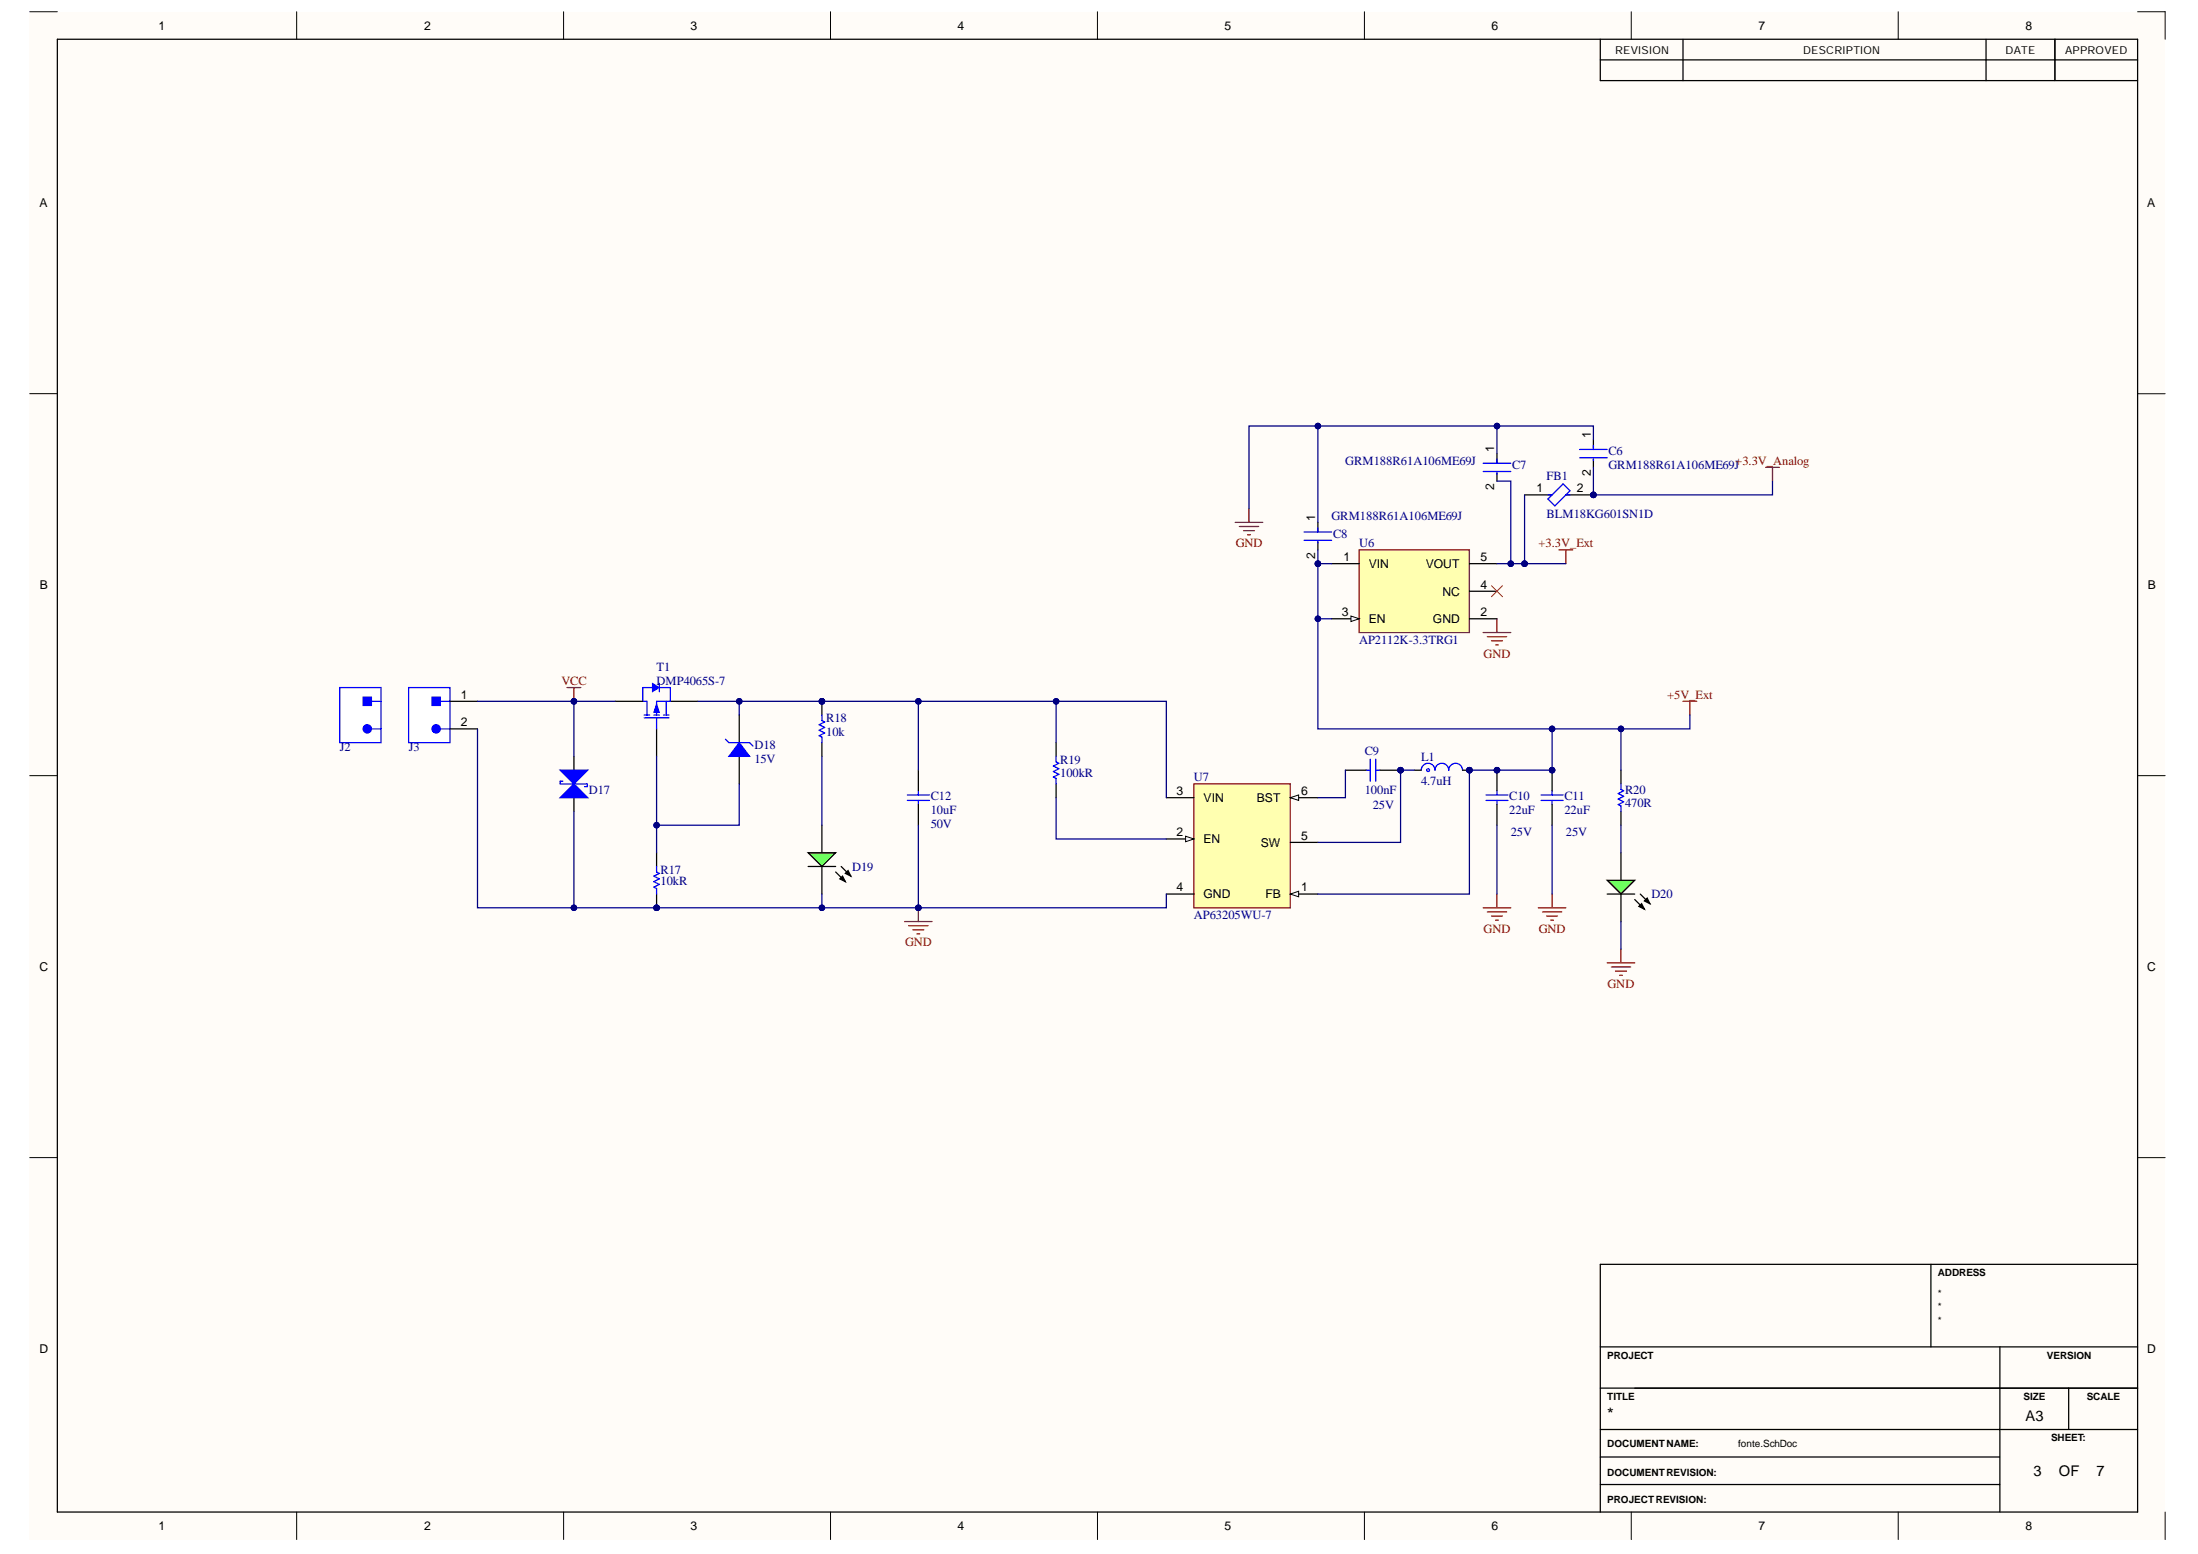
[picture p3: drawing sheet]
<svg xmlns="http://www.w3.org/2000/svg" width="297mm" height="210mm" viewBox="0 0 297 210" stroke-linecap="round" stroke-linejoin="round" font-family="sans-serif">
<defs><g id="words">
<text font-size="2.3" x="217.2" y="191.9">*</text>
<g font-size="2">
<text x="273.7" y="191.9">A3</text>
<text x="274.8" y="199.4">3</text>
<text x="278.2" y="199.4">OF</text>
<text x="283.3" y="199.4">7</text>
</g>
<g font-size="1.7" fill="#000080">
<text x="181.8" y="62.8">GRM188R61A106ME69J</text>
<text x="204.3" y="63.4">C7</text>
<text x="209" y="64.8">FB1</text>
<text x="217.4" y="61.5">C6</text>
<text x="217.4" y="63.4">GRM188R61A106ME69J</text>
<text x="179.9" y="70.2">GRM188R61A106ME69J</text>
<text x="209" y="70">BLM18KG601SN1D</text>
<text x="180.2" y="72.6">C8</text>
<text x="183.7" y="73.9">U6</text>
<text x="183.7" y="87">AP2112K-3.3TRG1</text>
<text x="88.7" y="90.7">T1</text>
<text x="88.7" y="92.5">DMP4065S-7</text>
<text x="45.9" y="101.4">J2</text>
<text x="55.2" y="101.4">J3</text>
<text x="102" y="101.1">D18</text>
<text x="111.6" y="99.4">10k</text>
<text x="111.6" y="97.6">R18</text>
<text x="184.4" y="102">C9</text>
<text x="79.6" y="107.2">D17</text>
<text x="102" y="103">15V</text>
<text x="143.3" y="105">100kR</text>
<text x="143.3" y="103.1">R19</text>
<text x="161.3" y="105.5">U7</text>
<text x="184.4" y="107.2">100nF</text>
<text x="192" y="106.1">4.7uH</text>
<text x="192" y="102.8">L1</text>
<text x="219.6" y="107.2">R20</text>
<text x="125.8" y="111.9">50V</text>
<text x="125.8" y="110">10uF</text>
<text x="125.8" y="108.1">C12</text>
<text x="185.5" y="109.3">25V</text>
<text x="204" y="110">22uF</text>
<text x="204" y="108.1">C10</text>
<text x="204.2" y="113">25V</text>
<text x="211.4" y="110">22uF</text>
<text x="211.4" y="108.1">C11</text>
<text x="211.6" y="113">25V</text>
<text x="219.6" y="109">470R</text>
<text x="89.3" y="119.5">10kR</text>
<text x="89.3" y="118">R17</text>
<text x="115.2" y="117.6">D19</text>
<text x="161.3" y="124.1">AP63205WU-7</text>
<text x="223.2" y="121.3">D20</text>
</g>
<g font-size="1.7" fill="#800000">
<text x="234.5" y="62.8">+3.3V_Analog</text>
<text x="167" y="73.9">GND</text>
<text x="207.9" y="73.9">+3.3V_Ext</text>
<text x="200.5" y="88.8">GND</text>
<text x="75.9" y="92.5">VCC</text>
<text x="225.3" y="94.4">+5V_Ext</text>
<text x="200.5" y="126">GND</text>
<text x="207.9" y="126">GND</text>
<text x="122.3" y="127.8">GND</text>
<text x="217.2" y="133.4">GND</text>
</g>
<g font-size="1.6">
<text x="21.4" y="4">1</text>
<text x="57.3" y="4">2</text>
<text x="93.3" y="4">3</text>
<text x="129.4" y="4">4</text>
<text x="165.5" y="4">5</text>
<text x="201.6" y="4">6</text>
<text x="237.6" y="4">7</text>
<text x="273.7" y="4">8</text>
<text x="5.3" y="28">A</text>
<text x="290.2" y="28">A</text>
<text x="215" y="59.2" transform="rotate(-90 215 59.2)">1</text>
<text x="201.9" y="61.1" transform="rotate(-90 201.9 61.1)">1</text>
<text x="215" y="64.3" transform="rotate(-90 215 64.3)">2</text>
<text x="177.7" y="70.4" transform="rotate(-90 177.7 70.4)">1</text>
<text x="201.9" y="66.2" transform="rotate(-90 201.9 66.2)">2</text>
<text x="207.6" y="66.5">1</text>
<text x="213.1" y="66.5">2</text>
<text x="177.7" y="75.5" transform="rotate(-90 177.7 75.5)">2</text>
<text x="181.6" y="75.8">1</text>
<text x="185" y="76.7">VIN</text>
<text x="192.7" y="76.7">VOUT</text>
<text x="200.1" y="75.8">5</text>
<text x="5.4" y="79.6">B</text>
<text x="181.3" y="83.2">3</text>
<text x="194.9" y="80.5">NC</text>
<text x="200.1" y="79.5">4</text>
<text x="200.1" y="83.2">2</text>
<text x="290.2" y="79.6">B</text>
<text x="185" y="84.2">EN</text>
<text x="193.6" y="84.2">GND</text>
<text x="62.3" y="94.4">1</text>
<text x="62.3" y="98.1">2</text>
<text x="159" y="107.4">3</text>
<text x="175.8" y="107.4">6</text>
<text x="159" y="113">2</text>
<text x="162.7" y="108.3">VIN</text>
<text x="162.7" y="113.9">EN</text>
<text x="169.8" y="108.3">BST</text>
<text x="175.8" y="113.4">5</text>
<text x="170.4" y="114.4">SW</text>
<text x="159" y="120.4">4</text>
<text x="162.7" y="121.3">GND</text>
<text x="171" y="121.3">FB</text>
<text x="175.8" y="120.4">1</text>
<text x="5.3" y="131.2">C</text>
<text x="290.2" y="131.2">C</text>
<text x="5.3" y="182.7">D</text>
<text x="290.2" y="182.7">D</text>
<text x="21.4" y="206.7">1</text>
<text x="57.3" y="206.7">2</text>
<text x="93.3" y="206.7">3</text>
<text x="129.4" y="206.7">4</text>
<text x="165.5" y="206.7">5</text>
<text x="201.6" y="206.7">6</text>
<text x="237.6" y="206.7">7</text>
<text x="273.7" y="206.7">8</text>
</g>
<g font-size="1.5">
<text x="218.3" y="7.3">REVISION</text>
<text x="243.7" y="7.3">DESCRIPTION</text>
<text x="271" y="7.3">DATE</text>
<text x="279.1" y="7.3">APPROVED</text>
</g>
<g font-size="1.4">
<text x="261.9" y="172.4">ADDRESS</text>
<text x="261.9" y="178.9">*</text>
<text x="261.9" y="175.1">*</text>
<text x="261.9" y="177">*</text>
<text x="217.2" y="183.5">PROJECT</text>
<text x="276.6" y="183.5">VERSION</text>
<text x="217.2" y="189.1">TITLE</text>
<text x="273.5" y="189.1">SIZE</text>
<text x="282" y="189.1">SCALE</text>
<text x="217.2" y="195.4">DOCUMENTNAME:</text>
<text x="234.9" y="195.4">fonte.SchDoc</text>
<text x="277.2" y="194.6">SHEET:</text>
<text x="217.2" y="203.1">PROJECTREVISION:</text>
<text x="217.2" y="199.3">DOCUMENTREVISION:</text>
</g>
</g></defs>
<g fill="#fffcf8">
<path d="M4 1.6h288.6v206.4h-288.6z" fill-rule="evenodd"/>
<path d="M7.7 5.3h281.2v198.9h-281.2z" fill-rule="evenodd"/>
</g>
<g fill="none" stroke="#000" stroke-width=".14">
<path d="M4 1.6h3.7M40.1 1.6v3.7M76.2 1.6v3.7M112.2 1.6v3.7M148.3 1.6v3.7M184.4 1.6v3.7M220.5 1.6v3.7M256.5 1.6v3.7M277.7 8.1v2.8M288.9 1.6h3.7v3.7M4 53.2h3.7M288.9 53.2h3.7"/>
<path d="M4 104.8h3.7M288.9 104.8h3.7M4 156.4h3.7M288.9 156.4h3.7M220.9 193.1h68M40.1 204.2v3.8M76.2 204.2v3.8M112.2 204.2v3.8M148.3 204.2v3.8M184.4 204.2v3.8M220.5 204.2v3.8M256.5 204.2v3.8"/>
<path d="M292.6 204.2v3.8"/>
</g>
<g fill="none" stroke="#000" stroke-width=".17">
<path d="M7.7 5.3h281.2v198.9h-281.2zM216.3 5.3v5.6h72.6M216.3 8.1h72.6M227.4 5.3v5.6M268.4 5.3v5.6M277.7 5.3v5.6M260.9 170.8v11.1M288.9 170.8h-72.6v33.4M216.3 181.9h72.6M216.3 187.5h72.6M216.3 193.1h72.6M216.3 196.8h54"/>
<path d="M270.3 181.9v22.3M279.6 187.5v5.6M216.3 200.5h54"/>
</g>
<path d="M45.9 92.9h5.6v7.4h-5.6z" fill-rule="evenodd" fill="#fff"/>
<path d="M45.9 92.9h5.6v7.4h-5.6zM50.2 98.5h1.3" fill="none" stroke="#00f" stroke-width=".17"/>
<circle cx="49.6" cy="98.4" r=".56" fill="#00f"/>
<g fill="none" stroke="#00f" stroke-width=".17">
<path d="M50.2 94.7h1.3"/>
<circle cx="49.6" cy="98.4" r=".56"/>
</g>
<path d="M49.1 94.2h1.1v1.1h-1.1z" fill-rule="evenodd" fill="#00f"/>
<path d="M49.1 94.2h1.1v1.1h-1.1z" fill="none" stroke="#00f" stroke-width=".17"/>
<path d="M55.2 92.9h5.6v7.4h-5.6z" fill-rule="evenodd" fill="#fff"/>
<path d="M55.2 92.9h5.6v7.4h-5.6zM59.5 98.5h1.3" fill="none" stroke="#00f" stroke-width=".17"/>
<circle cx="58.9" cy="98.4" r=".56" fill="#00f"/>
<g fill="none" stroke="#00f" stroke-width=".17">
<path d="M59.5 94.7h1.3"/>
<circle cx="58.9" cy="98.4" r=".56"/>
</g>
<path d="M60.8 94.7h3.7M60.8 98.5h3.7" fill="none" stroke="#000" stroke-width=".17"/>
<path d="M58.4 94.2h1.1v1.1h-1.1z" fill-rule="evenodd" fill="#00f"/>
<path d="M58.4 94.2h1.1v1.1h-1.1z" fill="none" stroke="#00f" stroke-width=".17"/>
<path d="M77.6 102.2v1.8M77.6 107.8v1.8" fill="none" stroke="#000" stroke-width=".17"/>
<path d="M77.6 105.9l1.8 1.8h-3.7z" fill="#00f"/>
<path d="M76.1 105.5h-.4v.4h3.7v.4h-.4M77.6 105.9l1.8 1.8h-3.7z" fill="none" stroke="#00f" stroke-width=".17"/>
<path d="M75.7 104h3.7l-1.8 1.9z" fill="#00f"/>
<path d="M87.1 97h3.3M87.1 96.6h.7M87.4 94.7v1.9M88.4 96.6h.7M88.7 97v1.5M89.7 96.6h.7M90 94.7v1.9M90.6 94.7h-1.9v1.9M75.7 104h3.7l-1.8 1.9z" fill="none" stroke="#00f" stroke-width=".17"/>
<path d="M88.7 98.5v3.7" fill="none" stroke="#000" stroke-width=".17"/>
<path d="M88.7 95.1l.4 1.1h-.7z" fill="#00f"/>
<path d="M88.7 95.1l.4 1.1h-.7z" fill="none" stroke="#00f" stroke-width=".14"/>
<path d="M86.9 94.7h.5" fill="none" stroke="#00f" stroke-width=".17"/>
<path d="M90.6 94.7h3.7" fill="none" stroke="#000" stroke-width=".17"/>
<path d="M88.2 92.3l.9 .6-.9 .5z" fill="#00f"/>
<path d="M88.2 92.3l.9 .6-.9 .5z" fill="none" stroke="#00f" stroke-width=".14"/>
<path d="M88.2 92.9h-1.3v1.8M89.1 92.3v1.1M89.1 92.9h1.5v1.8" fill="none" stroke="#00f" stroke-width=".17"/>
<path d="M83.1 94.7h3.8" fill="none" stroke="#000" stroke-width=".17"/>
<circle cx="88.7" cy="122.6" r=".37" fill="#000080"/>
<circle cx="88.7" cy="122.6" r=".37" fill="none" stroke="#000080" stroke-width=".14"/>
<path d="M88.7 120.8v1.8" fill="none" stroke="#000" stroke-width=".17"/>
<circle cx="88.7" cy="122.6" r=".37" fill="#000080"/>
<circle cx="88.7" cy="122.6" r=".37" fill="none" stroke="#000080" stroke-width=".14"/>
<path d="M99.9 96.6v3.7M88.7 115.2v1.8M99.9 102.2v3.7" fill="none" stroke="#000" stroke-width=".17"/>
<path d="M88.7 117v.8l.4 .2-.7 .3 .7 .4-.7 .4 .7 .4-.7 .3 .3 .2v.8" fill="none" stroke="#00f" stroke-width=".17"/>
<path d="M99.9 100.3l1.4 1.9h-2.8z" fill="#00f"/>
<path d="M98 99.8l.5 .5h2.8l.5 .5M99.9 100.3l1.4 1.9h-2.8z" fill="none" stroke="#00f" stroke-width=".17"/>
<path d="M111.1 111.5v3.7M111.1 117v3.8" fill="none" stroke="#000" stroke-width=".17"/>
<path d="M109.2 115.2h3.7l-1.8 1.8z" fill="#0f0"/>
<path d="M109.2 115.2h3.7l-1.8 1.8zM109.2 117h3.7M112.9 117.8l1.3 1.3M113.5 118.7l.4-.4 .3 .8zM113.7 117l1.3 1.3M114.6 117.6l.4 .7-.8-.3z" fill="none" stroke="#000" stroke-width=".17"/>
<path d="M113.5 118.7l.4-.4 .3 .8zM114.6 117.6l.4 .7-.8-.3z" fill="#000"/>
<circle cx="111.1" cy="94.7" r=".37" fill="#000080"/>
<circle cx="111.1" cy="94.7" r=".37" fill="none" stroke="#000080" stroke-width=".14"/>
<path d="M111.1 94.7v1.9M111.1 100.3v1.9" fill="none" stroke="#000" stroke-width=".17"/>
<circle cx="111.1" cy="94.7" r=".37" fill="#000080"/>
<circle cx="111.1" cy="94.7" r=".37" fill="none" stroke="#000080" stroke-width=".14"/>
<path d="M111.1 96.6v.7l.3 .2-.7 .4 .7 .4-.7 .3 .7 .4-.7 .4 .4 .2v.7M122.6 108.1h3M122.6 107.4h3M124.1 106.8v.6M124.1 108.1v.6" fill="none" stroke="#00f" stroke-width=".17"/>
<path d="M124.1 104v2.8M124.1 108.7v2.8" fill="none" stroke="#000" stroke-width=".17"/>
<path d="M122.2 124.5h3.8M122.8 125h2.6M123.4 125.6h1.4M123.9 126.1h.4M124.1 122.6v1.9" fill="none" stroke="#800000" stroke-width=".17"/>
<circle cx="124.1" cy="122.6" r=".37" fill="#000080"/>
<circle cx="124.1" cy="122.6" r=".37" fill="none" stroke="#000080" stroke-width=".14"/>
<path d="M142.7 100.3v1.9M142.7 105.9v1.8" fill="none" stroke="#000" stroke-width=".17"/>
<path d="M142.7 102.2v.7l.4 .2-.7 .4 .7 .3-.7 .4 .7 .4-.7 .4 .3 .1v.8" fill="none" stroke="#00f" stroke-width=".17"/>
<path d="M161.3 105.9h13.1v16.7h-13.1z" fill-rule="evenodd" fill="#ffffb0"/>
<path d="M161.3 105.9h13.1v16.7h-13.1z" fill="none" stroke="#800000" stroke-width=".17"/>
<path d="M157.6 107.7h3.7M174.4 107.7h3.7" fill="none" stroke="#000" stroke-width=".17"/>
<path d="M174.4 107.7l1.1-.3v.7z" fill="#f8fcff"/>
<path d="M174.4 107.7l1.1-.3v.7z" fill="none" stroke="#000" stroke-width=".14"/>
<path d="M157.6 113.3h3.7" fill="none" stroke="#000" stroke-width=".17"/>
<path d="M160.2 113l1.1 .3-1.1 .4z" fill="#f8fcff"/>
<path d="M160.2 113l1.1 .3-1.1 .4z" fill="none" stroke="#000" stroke-width=".14"/>
<path d="M174.4 120.8h3.7" fill="none" stroke="#000" stroke-width=".17"/>
<path d="M174.4 120.8l1.1-.4v.7z" fill="#f8fcff"/>
<path d="M174.4 120.8l1.1-.4v.7z" fill="none" stroke="#000" stroke-width=".14"/>
<path d="M174.4 113.8h3.7M157.6 120.8h3.7" fill="none" stroke="#000" stroke-width=".17"/>
<circle cx="189.3" cy="104" r=".37" fill="#000080"/>
<circle cx="189.3" cy="104" r=".37" fill="none" stroke="#000080" stroke-width=".14"/>
<path d="M184.6 104h.6M185.2 102.5v3M185.9 102.5v3M185.9 104h.6" fill="none" stroke="#00f" stroke-width=".17"/>
<path d="M181.8 104h2.8M186.5 104h2.8" fill="none" stroke="#000" stroke-width=".17"/>
<circle cx="189.3" cy="104" r=".37" fill="#000080"/>
<circle cx="189.3" cy="104" r=".37" fill="none" stroke="#000080" stroke-width=".14"/>
<circle cx="198.6" cy="104" r=".37" fill="#000080"/>
<circle cx="198.6" cy="104" r=".37" fill="none" stroke="#000080" stroke-width=".14"/>
<g fill="none" stroke="#00f" stroke-width=".17">
<path d="M192.1 104a.93 .93 0 0 1 .9-.9 .93 .93 0 0 1 .9 .9 .93 .93 0 0 1 1-.9 .93 .93 0 0 1 .9 .9 .93 .93 0 0 1 .9-.9 .93 .93 0 0 1 .9 .9"/>
<circle cx="193" cy="104" r=".19"/>
</g>
<path d="M191.1 104h1M197.6 104h1" fill="none" stroke="#000" stroke-width=".17"/>
<circle cx="198.6" cy="104" r=".37" fill="#000080"/>
<circle cx="198.6" cy="104" r=".37" fill="none" stroke="#000080" stroke-width=".14"/>
<circle cx="202.3" cy="104" r=".37" fill="#000080"/>
<circle cx="202.3" cy="104" r=".37" fill="none" stroke="#000080" stroke-width=".14"/>
<path d="M200.8 108.1h3M200.8 107.4h3M202.3 106.8v.6M202.3 108.1v.6" fill="none" stroke="#00f" stroke-width=".17"/>
<path d="M202.3 104v2.8" fill="none" stroke="#000" stroke-width=".17"/>
<circle cx="202.3" cy="104" r=".37" fill="#000080"/>
<circle cx="202.3" cy="104" r=".37" fill="none" stroke="#000080" stroke-width=".14"/>
<path d="M202.3 108.7v2.8" fill="none" stroke="#000" stroke-width=".17"/>
<circle cx="209.8" cy="104" r=".37" fill="#000080"/>
<circle cx="209.8" cy="104" r=".37" fill="none" stroke="#000080" stroke-width=".14"/>
<path d="M208.3 108.1h2.9M208.3 107.4h2.9M209.8 106.8v.6M209.8 108.1v.6" fill="none" stroke="#00f" stroke-width=".17"/>
<path d="M209.8 104v2.8" fill="none" stroke="#000" stroke-width=".17"/>
<circle cx="209.8" cy="104" r=".37" fill="#000080"/>
<circle cx="209.8" cy="104" r=".37" fill="none" stroke="#000080" stroke-width=".14"/>
<path d="M209.8 108.7v2.8M219.1 115.2v3.7M219.1 120.8v3.7" fill="none" stroke="#000" stroke-width=".17"/>
<path d="M217.2 118.9h3.7l-1.8 1.9z" fill="#0f0"/>
<path d="M217.2 118.9h3.7l-1.8 1.9zM219.1 104v1.9M219.1 109.6v1.9M217.2 120.8h3.7M220.9 121.5l1.3 1.3M221.5 122.4l.3-.3 .4 .7zM221.7 120.8l1.3 1.3M222.6 121.3l.4 .8-.8-.4z" fill="none" stroke="#000" stroke-width=".17"/>
<path d="M221.5 122.4l.3-.3 .4 .7zM222.6 121.3l.4 .8-.8-.4z" fill="#000"/>
<path d="M219.1 105.9v.7l.3 .2-.7 .4 .7 .4-.7 .3 .7 .4-.7 .4 .4 .2v.7" fill="none" stroke="#00f" stroke-width=".17"/>
<g fill="none" stroke="#800000" stroke-width=".17">
<path d="M76.6 92.9h1.9M77.6 92.9v1.8M200.4 122.6h3.8M201 123.2h2.6M201.6 123.7h1.4M202.1 124.3h.4M202.3 120.8v1.8M207.9 122.6h3.7M208.5 123.2h2.6M209 123.7h1.5M209.6 124.3h.3M209.8 120.8v1.8"/>
<path d="M217.2 130.1h3.7M217.8 130.6h2.6M218.3 131.2h1.5M218.9 131.7h.3M219.1 128.2v1.9"/>
</g>
<circle cx="77.6" cy="94.7" r=".37" fill="#000080"/>
<circle cx="77.6" cy="94.7" r=".37" fill="none" stroke="#000080" stroke-width=".14"/>
<path d="M166.9 70.6h3.7M167.5 71.1h2.6M168 71.7h1.5M168.6 72.2h.4M168.8 68.7v1.9M200.4 85.4h3.8M201 86h2.6M201.6 86.6h1.4M202.1 87.1h.4M202.3 83.6v1.8" fill="none" stroke="#800000" stroke-width=".17"/>
<path d="M178.1 70.6v1.3M178.1 73.2v1.1" fill="none" stroke="#000" stroke-width=".17"/>
<path d="M176.2 71.9h3.8M176.2 73h3.8M178.1 71.3v.6M178.1 73.2v.1" fill="none" stroke="#00f" stroke-width=".17"/>
<path d="M183.7 74.3h14.9v11.1h-14.9z" fill-rule="evenodd" fill="#ffffb0"/>
<path d="M183.7 74.3h14.9v11.1h-14.9z" fill="none" stroke="#800000" stroke-width=".17"/>
<path d="M180 76.1h3.7M180 83.6h3.7" fill="none" stroke="#000" stroke-width=".17"/>
<path d="M182.6 83.2l1.1 .4-1.1 .3z" fill="#f8fcff"/>
<path d="M182.6 83.2l1.1 .4-1.1 .3z" fill="none" stroke="#000" stroke-width=".14"/>
<path d="M198.6 79.9h3.7M198.6 76.1h3.7M198.6 83.6h3.7" fill="none" stroke="#000" stroke-width=".17"/>
<path d="M201.6 79.1l1.4 1.5M203 79.1l-1.4 1.5" fill="none" stroke="#f00" stroke-width=".14"/>
<circle cx="215.3" cy="66.8" r=".37" fill="#000080"/>
<circle cx="215.3" cy="66.8" r=".37" fill="none" stroke="#000080" stroke-width=".14"/>
<path d="M206 66.8h3.8M211.6 66.8h3.7" fill="none" stroke="#000" stroke-width=".17"/>
<circle cx="215.3" cy="66.8" r=".37" fill="#000080"/>
<circle cx="215.3" cy="66.8" r=".37" fill="none" stroke="#000080" stroke-width=".14"/>
<path d="M200.4 62.6h3.8M200.4 63.7h3.8M202.3 62v.6M202.3 63.9v.2M209.2 67.4l2-2 1 .9-2.1 2zM209.2 66.8h.6M211.6 66.8h.6M213.5 60.7h3.7M213.5 61.8h3.7M215.3 60.2v.5M215.3 62v.2" fill="none" stroke="#00f" stroke-width=".17"/>
<path d="M215.3 59.4v1.3M202.3 61.3v1.3M202.3 63.9v1.1M215.3 62v1.1" fill="none" stroke="#000" stroke-width=".17"/>
<path d="M210.7 74.3h1.8M211.6 74.3v1.8M238.6 63.1h1.9M239.5 63.1v1.9M227.4 94.7h1.9M228.4 94.7v1.9" fill="none" stroke="#800000" stroke-width=".17"/>
<path d="M64.5 94.7h18.6" fill="none" stroke="#000080" stroke-width=".17"/>
<circle cx="77.6" cy="94.7" r=".37" fill="#000080"/>
<circle cx="77.6" cy="94.7" r=".37" fill="none" stroke="#000080" stroke-width=".14"/>
<path d="M94.3 94.7h5.6v1.9" fill="none" stroke="#000080" stroke-width=".17"/>
<circle cx="99.9" cy="94.7" r=".37" fill="#000080"/>
<circle cx="99.9" cy="94.7" r=".37" fill="none" stroke="#000080" stroke-width=".14"/>
<path d="M64.5 98.5v24.1h24.2" fill="none" stroke="#000080" stroke-width=".17"/>
<circle cx="88.7" cy="122.6" r=".37" fill="#000080"/>
<circle cx="88.7" cy="122.6" r=".37" fill="none" stroke="#000080" stroke-width=".14"/>
<circle cx="77.6" cy="122.6" r=".37" fill="#000080"/>
<circle cx="77.6" cy="122.6" r=".37" fill="none" stroke="#000080" stroke-width=".14"/>
<path d="M77.6 94.7v7.5" fill="none" stroke="#000080" stroke-width=".17"/>
<circle cx="77.6" cy="94.7" r=".37" fill="#000080"/>
<circle cx="77.6" cy="94.7" r=".37" fill="none" stroke="#000080" stroke-width=".14"/>
<path d="M77.6 109.6v13" fill="none" stroke="#000080" stroke-width=".17"/>
<circle cx="77.6" cy="122.6" r=".37" fill="#000080"/>
<circle cx="77.6" cy="122.6" r=".37" fill="none" stroke="#000080" stroke-width=".14"/>
<path d="M88.7 102.2v9.3" fill="none" stroke="#000080" stroke-width=".17"/>
<circle cx="88.7" cy="111.5" r=".37" fill="#000080"/>
<circle cx="88.7" cy="111.5" r=".37" fill="none" stroke="#000080" stroke-width=".14"/>
<path d="M111.1 120.8v1.8h-22.4" fill="none" stroke="#000080" stroke-width=".17"/>
<circle cx="88.7" cy="122.6" r=".37" fill="#000080"/>
<circle cx="88.7" cy="122.6" r=".37" fill="none" stroke="#000080" stroke-width=".14"/>
<circle cx="111.1" cy="122.6" r=".37" fill="#000080"/>
<circle cx="111.1" cy="122.6" r=".37" fill="none" stroke="#000080" stroke-width=".14"/>
<path d="M99.9 105.9v5.6h-11.2v3.7" fill="none" stroke="#000080" stroke-width=".17"/>
<circle cx="88.7" cy="111.5" r=".37" fill="#000080"/>
<circle cx="88.7" cy="111.5" r=".37" fill="none" stroke="#000080" stroke-width=".14"/>
<path d="M99.9 94.7h11.2M111.1 102.2v9.3" fill="none" stroke="#000080" stroke-width=".17"/>
<circle cx="99.9" cy="94.7" r=".37" fill="#000080"/>
<circle cx="99.9" cy="94.7" r=".37" fill="none" stroke="#000080" stroke-width=".14"/>
<circle cx="111.1" cy="94.7" r=".37" fill="#000080"/>
<circle cx="111.1" cy="94.7" r=".37" fill="none" stroke="#000080" stroke-width=".14"/>
<path d="M124.1 94.7v9.3M202.3 111.5v9.3M209.8 111.5v9.3M219.1 111.5v3.7M219.1 124.5v3.7" fill="none" stroke="#000080" stroke-width=".17"/>
<circle cx="124.1" cy="94.7" r=".37" fill="#000080"/>
<circle cx="124.1" cy="94.7" r=".37" fill="none" stroke="#000080" stroke-width=".14"/>
<path d="M111.1 94.7h31.6v5.6" fill="none" stroke="#000080" stroke-width=".17"/>
<circle cx="111.1" cy="94.7" r=".37" fill="#000080"/>
<circle cx="111.1" cy="94.7" r=".37" fill="none" stroke="#000080" stroke-width=".14"/>
<circle cx="124.1" cy="94.7" r=".37" fill="#000080"/>
<circle cx="124.1" cy="94.7" r=".37" fill="none" stroke="#000080" stroke-width=".14"/>
<circle cx="142.7" cy="94.7" r=".37" fill="#000080"/>
<circle cx="142.7" cy="94.7" r=".37" fill="none" stroke="#000080" stroke-width=".14"/>
<path d="M124.1 111.5v11.1" fill="none" stroke="#000080" stroke-width=".17"/>
<circle cx="124.1" cy="122.6" r=".37" fill="#000080"/>
<circle cx="124.1" cy="122.6" r=".37" fill="none" stroke="#000080" stroke-width=".14"/>
<path d="M142.7 94.7h14.9v13" fill="none" stroke="#000080" stroke-width=".17"/>
<circle cx="142.7" cy="94.7" r=".37" fill="#000080"/>
<circle cx="142.7" cy="94.7" r=".37" fill="none" stroke="#000080" stroke-width=".14"/>
<path d="M198.6 104v16.8h-20.5" fill="none" stroke="#000080" stroke-width=".17"/>
<circle cx="198.6" cy="104" r=".37" fill="#000080"/>
<circle cx="198.6" cy="104" r=".37" fill="none" stroke="#000080" stroke-width=".14"/>
<path d="M181.8 104v3.7h-3.7M189.3 104v9.8h-11.2" fill="none" stroke="#000080" stroke-width=".17"/>
<circle cx="189.3" cy="104" r=".37" fill="#000080"/>
<circle cx="189.3" cy="104" r=".37" fill="none" stroke="#000080" stroke-width=".14"/>
<path d="M189.3 104h1.8" fill="none" stroke="#000080" stroke-width=".17"/>
<circle cx="189.3" cy="104" r=".37" fill="#000080"/>
<circle cx="189.3" cy="104" r=".37" fill="none" stroke="#000080" stroke-width=".14"/>
<path d="M178.1 74.3v1.8" fill="none" stroke="#000080" stroke-width=".17"/>
<circle cx="178.1" cy="76.1" r=".37" fill="#000080"/>
<circle cx="178.1" cy="76.1" r=".37" fill="none" stroke="#000080" stroke-width=".14"/>
<path d="M168.8 68.7v-11.2h9.3v13.1" fill="none" stroke="#000080" stroke-width=".17"/>
<circle cx="178.1" cy="57.5" r=".37" fill="#000080"/>
<circle cx="178.1" cy="57.5" r=".37" fill="none" stroke="#000080" stroke-width=".14"/>
<path d="M178.1 76.1h1.9" fill="none" stroke="#000080" stroke-width=".17"/>
<circle cx="178.1" cy="76.1" r=".37" fill="#000080"/>
<circle cx="178.1" cy="76.1" r=".37" fill="none" stroke="#000080" stroke-width=".14"/>
<path d="M206 76.1h5.6" fill="none" stroke="#000080" stroke-width=".17"/>
<circle cx="206" cy="76.1" r=".38" fill="#000080"/>
<circle cx="206" cy="76.1" r=".38" fill="none" stroke="#000080" stroke-width=".14"/>
<path d="M202.3 76.1h3.7" fill="none" stroke="#000080" stroke-width=".17"/>
<circle cx="206" cy="76.1" r=".38" fill="#000080"/>
<circle cx="206" cy="76.1" r=".38" fill="none" stroke="#000080" stroke-width=".14"/>
<circle cx="204.2" cy="76.1" r=".38" fill="#000080"/>
<circle cx="204.2" cy="76.1" r=".38" fill="none" stroke="#000080" stroke-width=".14"/>
<path d="M206 66.8v9.3" fill="none" stroke="#000080" stroke-width=".17"/>
<circle cx="206" cy="76.1" r=".38" fill="#000080"/>
<circle cx="206" cy="76.1" r=".38" fill="none" stroke="#000080" stroke-width=".14"/>
<path d="M202.3 65h1.9v11.1" fill="none" stroke="#000080" stroke-width=".17"/>
<circle cx="204.2" cy="76.1" r=".38" fill="#000080"/>
<circle cx="204.2" cy="76.1" r=".38" fill="none" stroke="#000080" stroke-width=".14"/>
<path d="M178.1 83.6h1.9" fill="none" stroke="#000080" stroke-width=".17"/>
<circle cx="178.1" cy="83.6" r=".37" fill="#000080"/>
<circle cx="178.1" cy="83.6" r=".37" fill="none" stroke="#000080" stroke-width=".14"/>
<path d="M157.6 120.8v1.8h-46.5" fill="none" stroke="#000080" stroke-width=".17"/>
<circle cx="111.1" cy="122.6" r=".37" fill="#000080"/>
<circle cx="111.1" cy="122.6" r=".37" fill="none" stroke="#000080" stroke-width=".14"/>
<circle cx="124.1" cy="122.6" r=".37" fill="#000080"/>
<circle cx="124.1" cy="122.6" r=".37" fill="none" stroke="#000080" stroke-width=".14"/>
<path d="M239.5 65v1.8h-24.2M142.7 107.7v5.6h14.9" fill="none" stroke="#000080" stroke-width=".17"/>
<circle cx="215.3" cy="66.8" r=".37" fill="#000080"/>
<circle cx="215.3" cy="66.8" r=".37" fill="none" stroke="#000080" stroke-width=".14"/>
<path d="M215.3 63.1v3.7" fill="none" stroke="#000080" stroke-width=".17"/>
<circle cx="215.3" cy="66.8" r=".37" fill="#000080"/>
<circle cx="215.3" cy="66.8" r=".37" fill="none" stroke="#000080" stroke-width=".14"/>
<path d="M209.8 98.5v5.5h-11.2" fill="none" stroke="#000080" stroke-width=".17"/>
<circle cx="198.6" cy="104" r=".37" fill="#000080"/>
<circle cx="198.6" cy="104" r=".37" fill="none" stroke="#000080" stroke-width=".14"/>
<circle cx="202.3" cy="104" r=".37" fill="#000080"/>
<circle cx="202.3" cy="104" r=".37" fill="none" stroke="#000080" stroke-width=".14"/>
<circle cx="209.8" cy="104" r=".37" fill="#000080"/>
<circle cx="209.8" cy="104" r=".37" fill="none" stroke="#000080" stroke-width=".14"/>
<circle cx="209.8" cy="98.5" r=".37" fill="#000080"/>
<circle cx="209.8" cy="98.5" r=".37" fill="none" stroke="#000080" stroke-width=".14"/>
<path d="M219.1 98.5v5.5" fill="none" stroke="#000080" stroke-width=".17"/>
<circle cx="219.1" cy="98.5" r=".37" fill="#000080"/>
<circle cx="219.1" cy="98.5" r=".37" fill="none" stroke="#000080" stroke-width=".14"/>
<path d="M178.1 76.1v22.4h50.3v-1.9" fill="none" stroke="#000080" stroke-width=".17"/>
<circle cx="178.1" cy="76.1" r=".37" fill="#000080"/>
<circle cx="178.1" cy="76.1" r=".37" fill="none" stroke="#000080" stroke-width=".14"/>
<circle cx="178.1" cy="83.6" r=".37" fill="#000080"/>
<circle cx="178.1" cy="83.6" r=".37" fill="none" stroke="#000080" stroke-width=".14"/>
<circle cx="209.8" cy="98.5" r=".37" fill="#000080"/>
<circle cx="209.8" cy="98.5" r=".37" fill="none" stroke="#000080" stroke-width=".14"/>
<circle cx="219.1" cy="98.5" r=".37" fill="#000080"/>
<circle cx="219.1" cy="98.5" r=".37" fill="none" stroke="#000080" stroke-width=".14"/>
<path d="M202.3 57.5v3.8" fill="none" stroke="#000080" stroke-width=".17"/>
<circle cx="202.3" cy="57.5" r=".37" fill="#000080"/>
<circle cx="202.3" cy="57.5" r=".37" fill="none" stroke="#000080" stroke-width=".14"/>
<path d="M178.1 57.5h37.2v1.9" fill="none" stroke="#000080" stroke-width=".17"/>
<circle cx="178.1" cy="57.5" r=".37" fill="#000080"/>
<circle cx="178.1" cy="57.5" r=".37" fill="none" stroke="#000080" stroke-width=".14"/>
<circle cx="202.3" cy="57.5" r=".37" fill="#000080"/>
<circle cx="202.3" cy="57.5" r=".37" fill="none" stroke="#000080" stroke-width=".14"/>
<use href="#words"/>
</svg>
